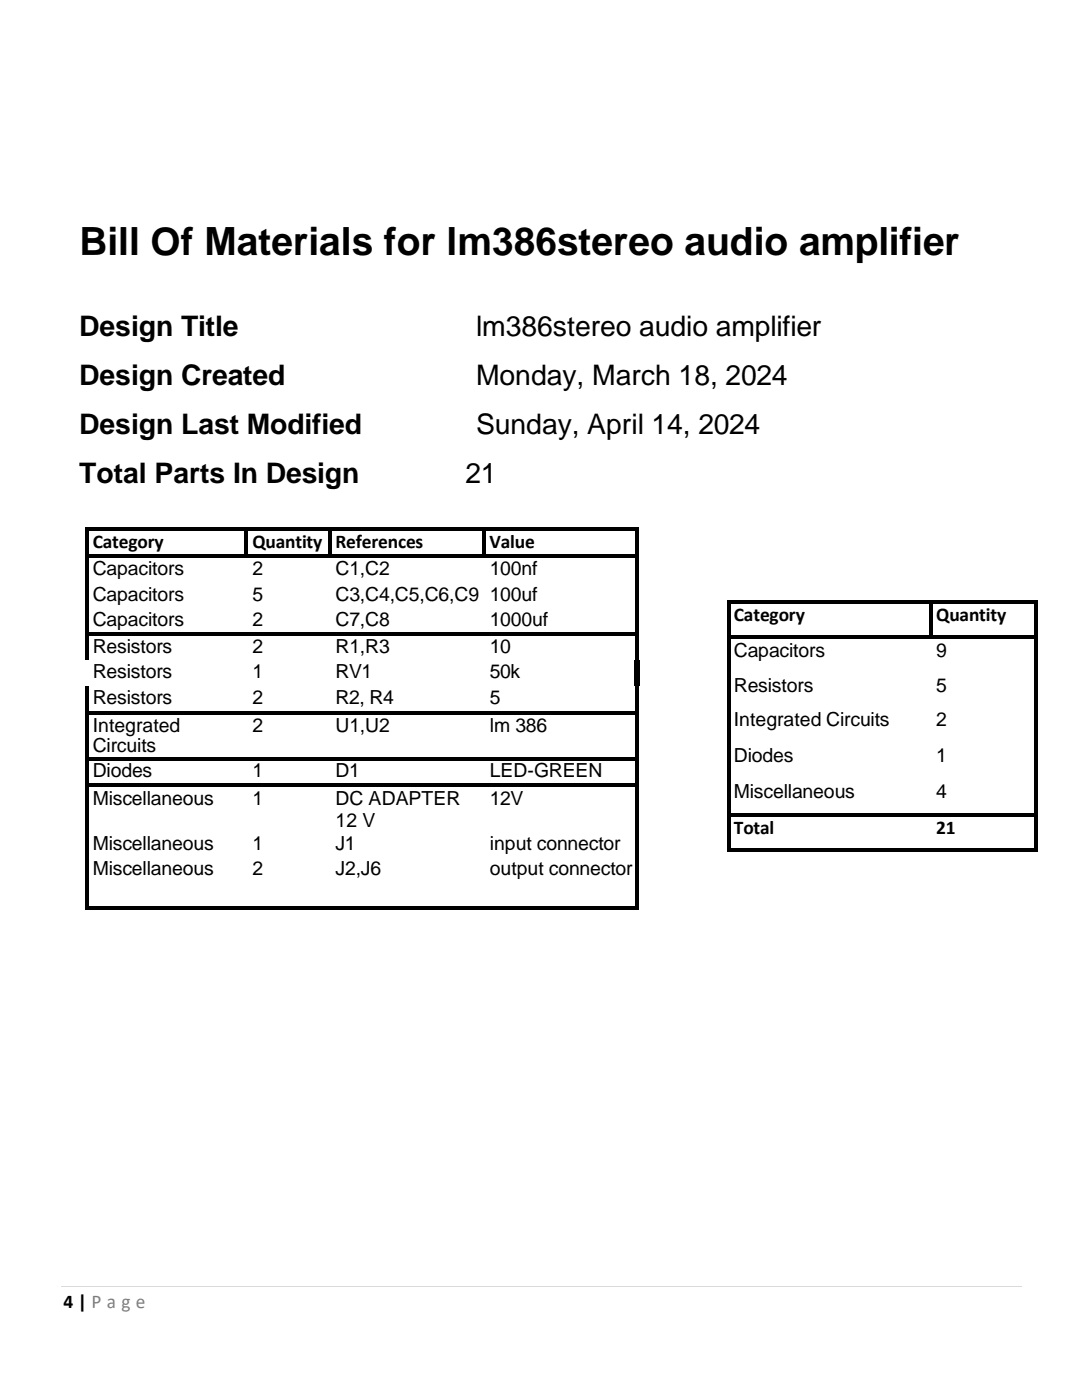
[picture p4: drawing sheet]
<svg xmlns="http://www.w3.org/2000/svg" width="216mm" height="279mm" viewBox="0 0 216 279" stroke-linecap="round" stroke-linejoin="round" font-family="sans-serif">
<defs><g id="words">
<text font-size="7.8" x="15.8" y="51">Bill Of Materials for lm386stereo audio amplifier</text>
<g font-size="5.7">
<text x="15.8" y="67">Design Title</text>
<text x="95" y="67">lm386stereo audio amplifier</text>
<text x="15.8" y="76.8">Design Created</text>
<text x="95" y="76.8">Monday, March 18, 2024</text>
<text x="15.8" y="86.7">Design Last Modified</text>
<text x="95" y="86.7">Sunday, April 14, 2024</text>
<text x="15.8" y="96.5">Total Parts In Design</text>
<text x="92.9" y="96.5">21</text>
</g>
<g font-size="3.9">
<text x="18.5" y="109.3">Category</text>
<text x="50.4" y="109.3">Quantity</text>
<text x="67" y="109.3">References</text>
<text x="97.7" y="109.3">Value</text>
<text x="18.5" y="114.8">Capacitors</text>
<text x="18.5" y="119.9">Capacitors</text>
<text x="50.4" y="114.8">2</text>
<text x="50.4" y="119.9">5</text>
<text x="67" y="114.8">C1,C2</text>
<text x="67" y="119.9">C3,C4,C5,C6,C9</text>
<text x="97.7" y="114.8">100nf</text>
<text x="97.7" y="119.9">100uf</text>
<text x="18.5" y="124.8">Capacitors</text>
<text x="50.4" y="124.8">2</text>
<text x="67" y="124.8">C7,C8</text>
<text x="97.7" y="124.8">1000uf</text>
<text x="146.4" y="123.9">Category</text>
<text x="186.8" y="123.9">Quantity</text>
<text x="18.5" y="130.4">Resistors</text>
<text x="50.4" y="130.4">2</text>
<text x="67" y="130.4">R1,R3</text>
<text x="97.7" y="130.4">10</text>
<text x="146.4" y="131.1">Capacitors</text>
<text x="186.8" y="131.1">9</text>
<text x="18.5" y="135.4">Resistors</text>
<text x="50.4" y="135.4">1</text>
<text x="67" y="135.4">RV1</text>
<text x="97.7" y="135.4">50k</text>
<text x="18.5" y="140.6">Resistors</text>
<text x="50.4" y="140.6">2</text>
<text x="67" y="140.6">R2, R4</text>
<text x="97.7" y="140.6">5</text>
<text x="146.4" y="138.1">Resistors</text>
<text x="186.8" y="138.1">5</text>
<text x="18.5" y="146">Integrated</text>
<text x="50.4" y="146">2</text>
<text x="67" y="146">U1,U2</text>
<text x="97.7" y="146">lm 386</text>
<text x="146.4" y="145">Integrated Circuits</text>
<text x="186.8" y="145">2</text>
<text x="18.5" y="150.2">Circuits</text>
<text x="18.5" y="155.1">Diodes</text>
<text x="50.4" y="155.1">1</text>
<text x="67" y="155.1">D1</text>
<text x="97.7" y="155.1">LED-GREEN</text>
<text x="146.4" y="152.2">Diodes</text>
<text x="186.8" y="152.2">1</text>
<text x="18.5" y="160.7">Miscellaneous</text>
<text x="50.4" y="160.7">1</text>
<text x="67" y="160.7">DC ADAPTER</text>
<text x="97.7" y="160.7">12V</text>
<text x="146.4" y="159.3">Miscellaneous</text>
<text x="186.8" y="159.3">4</text>
<text x="67" y="165.1">12 V</text>
<text x="146.4" y="166.4">Total</text>
<text x="186.8" y="166.4">21</text>
<text x="18.5" y="169.6">Miscellaneous</text>
<text x="50.4" y="169.6">1</text>
<text x="67" y="169.6">J1</text>
<text x="97.7" y="169.6">input connector</text>
<text x="18.5" y="174.7">Miscellaneous</text>
<text x="50.4" y="174.7">2</text>
<text x="67" y="174.7">J2,J6</text>
<text x="97.7" y="174.7">output connector</text>
<text x="12.7" y="260.9">4 | P a g e</text>
</g>
</g></defs>
<path d="M12.2 256.8h191.6" fill="none" stroke="#d9d9d9" stroke-width=".2"/>
<g fill="#000">
<path d="M16.9 105.2h.8v.8h-.8z" fill-rule="evenodd"/>
<path d="M16.9 105.2h.8v.8h-.8z" fill-rule="evenodd"/>
<path d="M16.9 106h.8v4.5h-.8z" fill-rule="evenodd"/>
<path d="M16.9 110.5h.8v.8h-.8z" fill-rule="evenodd"/>
<path d="M16.9 111.3h.8v5h-.8z" fill-rule="evenodd"/>
<path d="M17.7 105.2h31.1v.8h-31.1z" fill-rule="evenodd"/>
<path d="M17.7 110.5h31.1v.8h-31.1z" fill-rule="evenodd"/>
<path d="M48.8 106h.8z" fill-rule="evenodd"/>
<path d="M48.8 105.2h.8v.8h-.8z" fill-rule="evenodd"/>
<path d="M48.8 106h.8v4.5h-.8z" fill-rule="evenodd"/>
<path d="M48.8 110.5h.8v.8h-.8z" fill-rule="evenodd"/>
<path d="M49.6 105.2h15.8v.8h-15.8z" fill-rule="evenodd"/>
<path d="M49.6 110.5h.7v.8h-.7z" fill-rule="evenodd"/>
<path d="M50.3 110.5h15.1v.8h-15.1z" fill-rule="evenodd"/>
<path d="M65.4 106h.8z" fill-rule="evenodd"/>
<path d="M65.4 105.2h.8v.8h-.8z" fill-rule="evenodd"/>
<path d="M65.4 106h.8v4.5h-.8z" fill-rule="evenodd"/>
<path d="M65.4 110.5h.8v.8h-.8z" fill-rule="evenodd"/>
<path d="M66.2 105.2h29.9v.8h-29.9z" fill-rule="evenodd"/>
<path d="M66.2 110.5h.8v.8h-.8z" fill-rule="evenodd"/>
<path d="M67 110.5h29.1v.8h-29.1z" fill-rule="evenodd"/>
<path d="M96.1 106h.8z" fill-rule="evenodd"/>
<path d="M96.1 105.2h.8v.8h-.8z" fill-rule="evenodd"/>
<path d="M96.1 106h.8v4.5h-.8z" fill-rule="evenodd"/>
<path d="M96.1 110.5h.8v.8h-.8z" fill-rule="evenodd"/>
<path d="M96.9 105.2h29.8v.8h-29.8z" fill-rule="evenodd"/>
<path d="M96.9 110.5h.8v.8h-.8z" fill-rule="evenodd"/>
<path d="M97.7 110.5h29v.8h-29z" fill-rule="evenodd"/>
<path d="M126.7 105.2h.8v.8h-.8z" fill-rule="evenodd"/>
<path d="M126.7 105.2h.8v.8h-.8z" fill-rule="evenodd"/>
<path d="M126.7 106h.8v4.5h-.8z" fill-rule="evenodd"/>
<path d="M126.7 110.5h.8v.8h-.8z" fill-rule="evenodd"/>
<path d="M126.7 111.3h.8v5h-.8z" fill-rule="evenodd"/>
<path d="M16.9 116.3h.8v5h-.8z" fill-rule="evenodd"/>
<path d="M16.9 121.3h.8v4.8h-.8z" fill-rule="evenodd"/>
<path d="M16.9 126.1h.8v.8h-.8z" fill-rule="evenodd"/>
<path d="M16.9 126.9h.8v4.8h-.8z" fill-rule="evenodd"/>
<path d="M17.7 126.1h31.5v.8h-31.5z" fill-rule="evenodd"/>
<path d="M49.2 126.1h.8v.8h-.8z" fill-rule="evenodd"/>
<path d="M50 126.1h15.8v.8h-15.8z" fill-rule="evenodd"/>
<path d="M65.8 126.1h.8v.8h-.8z" fill-rule="evenodd"/>
<path d="M66.6 126.1h29.9v.8h-29.9z" fill-rule="evenodd"/>
<path d="M96.5 126.1h.8v.8h-.8z" fill-rule="evenodd"/>
<path d="M97.3 126.1h29.4v.8h-29.4z" fill-rule="evenodd"/>
<path d="M126.5 131.7h1.1v5.2h-1.1z" fill-rule="evenodd"/>
<path d="M126.7 116.3h.8v5h-.8z" fill-rule="evenodd"/>
<path d="M126.7 121.3h.8v4.8h-.8z" fill-rule="evenodd"/>
<path d="M126.7 126.1h.8v.8h-.8z" fill-rule="evenodd"/>
<path d="M126.7 126.9h.8v4.8h-.8z" fill-rule="evenodd"/>
<path d="M145 119.8h.8v.8h-.8z" fill-rule="evenodd"/>
<path d="M145 119.8h.8v.8h-.8z" fill-rule="evenodd"/>
<path d="M145 120.6h.8v6.2h-.8z" fill-rule="evenodd"/>
<path d="M145 126.8h.8v.8h-.8z" fill-rule="evenodd"/>
<path d="M145 127.6h.8v6.8h-.8z" fill-rule="evenodd"/>
<path d="M145.8 119.8h39.6v.8h-39.6z" fill-rule="evenodd"/>
<path d="M145.8 126.8h39.6v.8h-39.6z" fill-rule="evenodd"/>
<path d="M185.4 120.6h.8z" fill-rule="evenodd"/>
<path d="M185.4 119.8h.8v.8h-.8z" fill-rule="evenodd"/>
<path d="M185.4 120.6h.8v6.2h-.8z" fill-rule="evenodd"/>
<path d="M185.4 126.8h.8v.8h-.8z" fill-rule="evenodd"/>
<path d="M186.2 119.8h20.2v.8h-20.2z" fill-rule="evenodd"/>
<path d="M186.2 126.8h.8v.8h-.8z" fill-rule="evenodd"/>
<path d="M187 126.8h19.4v.8h-19.4z" fill-rule="evenodd"/>
<path d="M206.4 119.8h.8v.8h-.8z" fill-rule="evenodd"/>
<path d="M206.4 119.8h.8v.8h-.8z" fill-rule="evenodd"/>
<path d="M206.4 120.6h.8v6.2h-.8z" fill-rule="evenodd"/>
<path d="M206.4 126.8h.8v.8h-.8z" fill-rule="evenodd"/>
<path d="M206.4 127.6h.8v6.8h-.8z" fill-rule="evenodd"/>
<path d="M16.9 136.9h.8v4.9h-.8z" fill-rule="evenodd"/>
<path d="M16.9 141.8h.8v.8h-.8z" fill-rule="evenodd"/>
<path d="M16.9 142.6h.8v8.4h-.8z" fill-rule="evenodd"/>
<path d="M16.9 151h.8v.8h-.8z" fill-rule="evenodd"/>
<path d="M16.9 151.8h.8v4.5h-.8z" fill-rule="evenodd"/>
<path d="M16.9 156.3h.8v.8h-.8z" fill-rule="evenodd"/>
<path d="M17.7 141.8h31.5v.8h-31.5z" fill-rule="evenodd"/>
<path d="M17.7 151h31.5v.8h-31.5z" fill-rule="evenodd"/>
<path d="M17.7 156.3h31.5v.8h-31.5z" fill-rule="evenodd"/>
<path d="M49.2 141.8h.8v.8h-.8z" fill-rule="evenodd"/>
<path d="M49.2 151h.8v.8h-.8z" fill-rule="evenodd"/>
<path d="M49.2 156.3h.8v.8h-.8z" fill-rule="evenodd"/>
<path d="M50 141.8h15.8v.8h-15.8z" fill-rule="evenodd"/>
<path d="M50 151h15.8v.8h-15.8z" fill-rule="evenodd"/>
<path d="M50 156.3h15.8v.8h-15.8z" fill-rule="evenodd"/>
<path d="M65.8 141.8h.8v.8h-.8z" fill-rule="evenodd"/>
<path d="M65.8 151h.8v.8h-.8z" fill-rule="evenodd"/>
<path d="M65.8 156.3h.8v.8h-.8z" fill-rule="evenodd"/>
<path d="M66.6 141.8h29.9v.8h-29.9z" fill-rule="evenodd"/>
<path d="M66.6 151h29.9v.8h-29.9z" fill-rule="evenodd"/>
<path d="M66.6 156.3h29.9v.8h-29.9z" fill-rule="evenodd"/>
<path d="M96.5 141.8h.8v.8h-.8z" fill-rule="evenodd"/>
<path d="M96.5 151h.8v.8h-.8z" fill-rule="evenodd"/>
<path d="M96.5 156.3h.8v.8h-.8z" fill-rule="evenodd"/>
<path d="M97.3 141.8h29.4v.8h-29.4z" fill-rule="evenodd"/>
<path d="M97.3 151h29.4v.8h-29.4z" fill-rule="evenodd"/>
<path d="M97.3 156.3h29.4v.8h-29.4z" fill-rule="evenodd"/>
<path d="M126.7 136.9h.8v4.9h-.8z" fill-rule="evenodd"/>
<path d="M126.7 141.8h.8v.8h-.8z" fill-rule="evenodd"/>
<path d="M126.7 142.6h.8v8.4h-.8z" fill-rule="evenodd"/>
<path d="M126.7 151h.8v.8h-.8z" fill-rule="evenodd"/>
<path d="M126.7 151.8h.8v4.5h-.8z" fill-rule="evenodd"/>
<path d="M126.7 156.3h.8v.8h-.8z" fill-rule="evenodd"/>
<path d="M145 134.4h.8v6.9h-.8z" fill-rule="evenodd"/>
<path d="M145 141.3h.8v7.2h-.8z" fill-rule="evenodd"/>
<path d="M145 148.5h.8v7.2h-.8z" fill-rule="evenodd"/>
<path d="M206.4 134.4h.8v6.9h-.8z" fill-rule="evenodd"/>
<path d="M206.4 141.3h.8v7.2h-.8z" fill-rule="evenodd"/>
<path d="M206.4 148.5h.8v7.2h-.8z" fill-rule="evenodd"/>
<path d="M16.9 157.1h.8v8.8h-.8z" fill-rule="evenodd"/>
<path d="M16.9 165.9h.8v5.2h-.8z" fill-rule="evenodd"/>
<path d="M126.7 157.1h.8v8.8h-.8z" fill-rule="evenodd"/>
<path d="M126.7 165.9h.8v5.2h-.8z" fill-rule="evenodd"/>
<path d="M145 155.7h.8v6.6h-.8z" fill-rule="evenodd"/>
<path d="M145 162.3h.8v.8h-.8z" fill-rule="evenodd"/>
<path d="M145 163.1h.8v6.2h-.8z" fill-rule="evenodd"/>
<path d="M145 169.3h.8v.8h-.8z" fill-rule="evenodd"/>
<path d="M145 169.3h.8v.8h-.8z" fill-rule="evenodd"/>
<path d="M145.8 162.3h40v.7h-40z" fill-rule="evenodd"/>
<path d="M145.8 169.3h40v.8h-40z" fill-rule="evenodd"/>
<path d="M185.6 169.3h.7v.8h-.7z" fill-rule="evenodd"/>
<path d="M185.8 162.3h.8v.7h-.8z" fill-rule="evenodd"/>
<path d="M186.3 169.3h20.1v.8h-20.1z" fill-rule="evenodd"/>
<path d="M186.6 162.3h19.8v.7h-19.8z" fill-rule="evenodd"/>
<path d="M206.4 155.7h.8v6.6h-.8z" fill-rule="evenodd"/>
<path d="M206.4 162.3h.8v.8h-.8z" fill-rule="evenodd"/>
<path d="M206.4 163.1h.8v6.2h-.8z" fill-rule="evenodd"/>
<path d="M206.4 169.3h.8v.8h-.8z" fill-rule="evenodd"/>
<path d="M206.4 169.3h.8v.8h-.8z" fill-rule="evenodd"/>
<path d="M16.9 171.1h.8v9.8h-.8z" fill-rule="evenodd"/>
<path d="M16.9 180.9h.8v.8h-.8z" fill-rule="evenodd"/>
<path d="M16.9 180.9h.8v.8h-.8z" fill-rule="evenodd"/>
<path d="M17.7 180.9h31.5v.8h-31.5z" fill-rule="evenodd"/>
<path d="M48.9 180.9h.8v.8h-.8z" fill-rule="evenodd"/>
<path d="M49.7 180.9h16.1v.8h-16.1z" fill-rule="evenodd"/>
<path d="M65.5 180.9h.8v.8h-.8z" fill-rule="evenodd"/>
<path d="M66.3 180.9h30.2v.8h-30.2z" fill-rule="evenodd"/>
<path d="M96.3 180.9h.8v.8h-.8z" fill-rule="evenodd"/>
<path d="M97.1 180.9h29.6v.8h-29.6z" fill-rule="evenodd"/>
<path d="M126.7 171.1h.8v9.8h-.8z" fill-rule="evenodd"/>
<path d="M126.7 180.9h.8v.8h-.8z" fill-rule="evenodd"/>
<path d="M126.7 180.9h.8v.8h-.8z" fill-rule="evenodd"/>
</g>
<use href="#words"/>
</svg>
